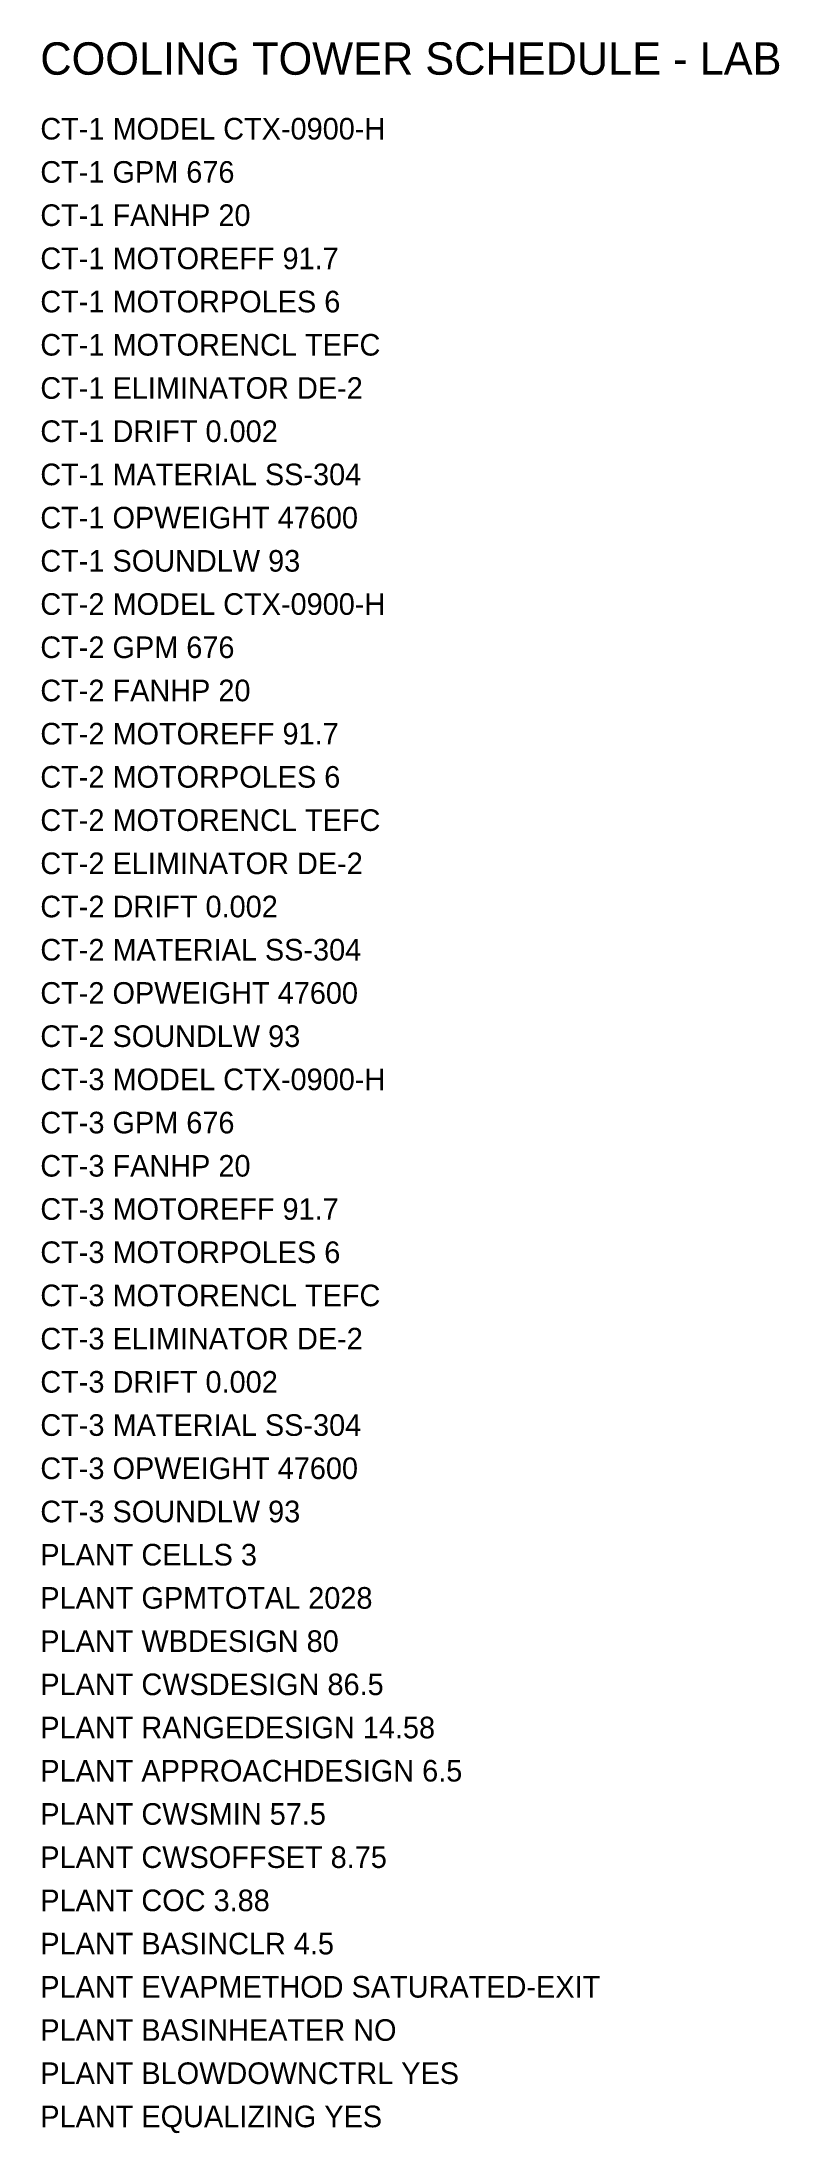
# Model space of a CAD drawing. Header units: feet. Extents: x -10 to 234, y -70 to 473.
# Drawn here: x 200.1 to 234.2, y 375.7 to 472.5 of the extents above.
import ezdxf

# ---------------------------------------------------------------- set-up
doc = ezdxf.new("R2010")
doc.units = ezdxf.units.FT
doc.header["$MEASUREMENT"] = 0
doc.layers.add('G-ANNO', color=8, linetype='Continuous')
doc.layers.add('M-CTWR-SCHD', color=7, linetype='Continuous')

msp = doc.modelspace()

# ---------------------------------------------------------------- texts
at = {"layer": 'G-ANNO'}
msp.add_text('COOLING TOWER SCHEDULE - LAB', height=1.5, dxfattribs=at).set_placement((200, 471))
at = {"layer": 'M-CTWR-SCHD'}
for s, p in [('CT-1 MODEL CTX-0900-H', (200, 468)), ('CT-1 GPM 676', (200, 466)), ('CT-1 FANHP 20', (200, 464)), ('CT-1 MOTOREFF 91.7', (200, 462)), ('CT-1 MOTORPOLES 6', (200, 460)), ('CT-1 MOTORENCL TEFC', (200, 458)), ('CT-1 ELIMINATOR DE-2', (200, 456)), ('CT-1 DRIFT 0.002', (200, 454)), ('CT-1 MATERIAL SS-304', (200, 452)), ('CT-1 OPWEIGHT 47600', (200, 450)), ('CT-1 SOUNDLW 93', (200, 448)), ('CT-2 MODEL CTX-0900-H', (200, 446)), ('CT-2 GPM 676', (200, 444)), ('CT-2 FANHP 20', (200, 442)), ('CT-2 MOTOREFF 91.7', (200, 440)), ('CT-2 MOTORPOLES 6', (200, 438)), ('CT-2 MOTORENCL TEFC', (200, 436)), ('CT-2 ELIMINATOR DE-2', (200, 434)), ('CT-2 DRIFT 0.002', (200, 432)), ('CT-2 MATERIAL SS-304', (200, 430)), ('CT-2 OPWEIGHT 47600', (200, 428)), ('CT-2 SOUNDLW 93', (200, 426)), ('CT-3 MODEL CTX-0900-H', (200, 424)), ('CT-3 GPM 676', (200, 422)), ('CT-3 FANHP 20', (200, 420)), ('CT-3 MOTOREFF 91.7', (200, 418)), ('CT-3 MOTORPOLES 6', (200, 416)), ('CT-3 MOTORENCL TEFC', (200, 414)), ('CT-3 ELIMINATOR DE-2', (200, 412)), ('CT-3 DRIFT 0.002', (200, 410)), ('CT-3 MATERIAL SS-304', (200, 408)), ('CT-3 OPWEIGHT 47600', (200, 406)), ('CT-3 SOUNDLW 93', (200, 404)), ('PLANT CELLS 3', (200, 402)), ('PLANT GPMTOTAL 2028', (200, 400)), ('PLANT WBDESIGN 80', (200, 398)), ('PLANT CWSDESIGN 86.5', (200, 396)), ('PLANT RANGEDESIGN 14.58', (200, 394)), ('PLANT APPROACHDESIGN 6.5', (200, 392)), ('PLANT CWSMIN 57.5', (200, 390)), ('PLANT CWSOFFSET 8.75', (200, 388)), ('PLANT COC 3.88', (200, 386)), ('PLANT BASINCLR 4.5', (200, 384)), ('PLANT EVAPMETHOD SATURATED-EXIT', (200, 382)), ('PLANT BASINHEATER NO', (200, 380)), ('PLANT BLOWDOWNCTRL YES', (200, 378)), ('PLANT EQUALIZING YES', (200, 376))]:
    msp.add_text(s, height=1, dxfattribs=at).set_placement(p)

doc.saveas('drawing.dxf')
